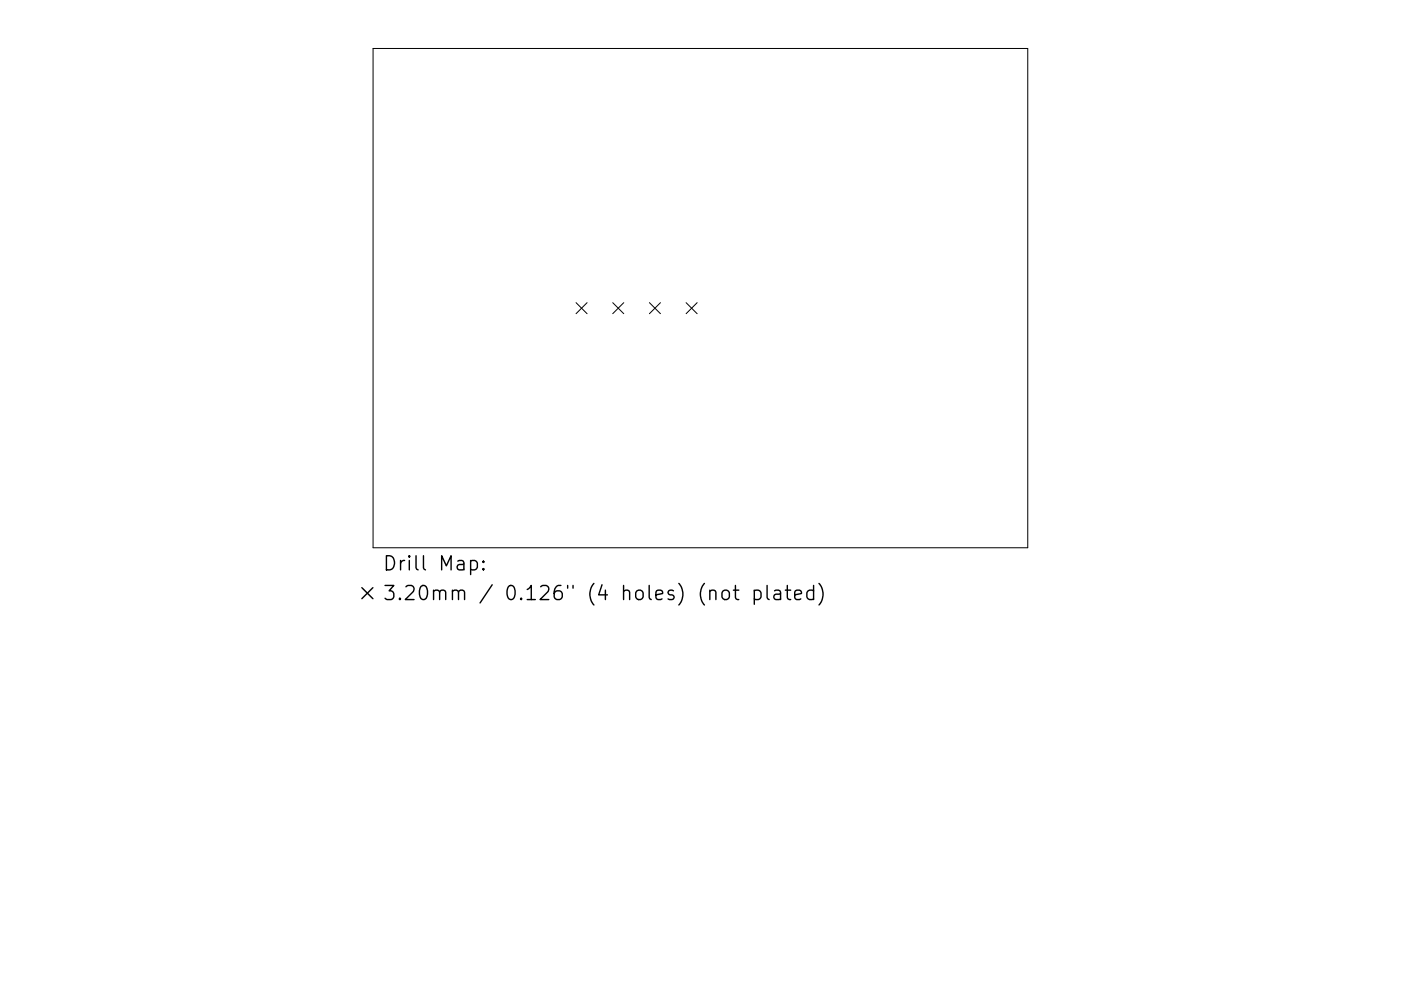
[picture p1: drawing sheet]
<svg xmlns="http://www.w3.org/2000/svg" width="297mm" height="210mm" viewBox="0 0 297 210" stroke-linecap="round" stroke-linejoin="round" font-family="sans-serif">
<defs><g id="words">
<g font-size="4.2">
<text x="81.1" y="121.1">Drill Map:</text>
<text x="81.1" y="127.4">3.20mm / 0.126&quot; (4 holes) (not plated)</text>
</g>
</g></defs>
<path d="M79.1 10.3h138.8v105.9h-138.8zM122.1 64.2l2.4 2.4M124.5 64.2l-2.4 2.4M129.9 64.2l2.3 2.4M132.2 64.2l-2.3 2.4M137.7 64.2l2.3 2.4M140 64.2l-2.3 2.4M145.5 64.2l2.3 2.4M147.8 64.2l-2.3 2.4" fill="none" stroke="#000" stroke-width=".21"/>
<g fill="none" stroke="#000" stroke-width=".3">
<path d="M99.8 119.1l.8-.2 .6 .6v.8l-.3 .5-.3 .1-.8-.1M102.5 119.1l.1 .1-.1 .1-.1-.1 .1-.1v.2M76.7 124.7l2.4 2.3M79.1 124.7l-2.4 2.3M102.5 120.6l.1 .2-.1 .1-.1-.1 .1-.2v.3M153.2 125.5a.81 .81 0 0 1 .8-.3 .81 .81 0 0 1 .6 .6v.8a.81 .81 0 0 1-.7 .6 .81 .81 0 0 1-.8-.6v-.8zM155.5 125.2h1.1M155.9 124.2v2.6l.2 .3 .5 .1M159.9 125.4l.9-.2 .6 .6v.8l-.3 .5-.3 .1-.9-.1M159.9 125.2v3M162.6 124.2v2.6l.5 .4M164.2 125.4l.3-.2 .9 .2 .1 .2v1.6"/>
<path d="M165.5 125.9l-1 .2a.59 .59 0 0 0-.4 .5 .59 .59 0 0 0 .4 .6l1-.1M166.5 125.2h1.1M166.9 124.2v2.6l.2 .3 .5 .1M168.5 126.2l1.4-.3-.1-.5-.9-.2-.4 .4v1.2l.1 .3 .3 .1 .9-.1M172.5 125.4l-.9-.2-.5 .6v.8l.3 .5 .2 .1 .9-.1M172.5 124.2v3M173.6 123.8a3.4 3.4 0 0 1 0 4.6"/>
</g>
<use href="#words"/>
</svg>
